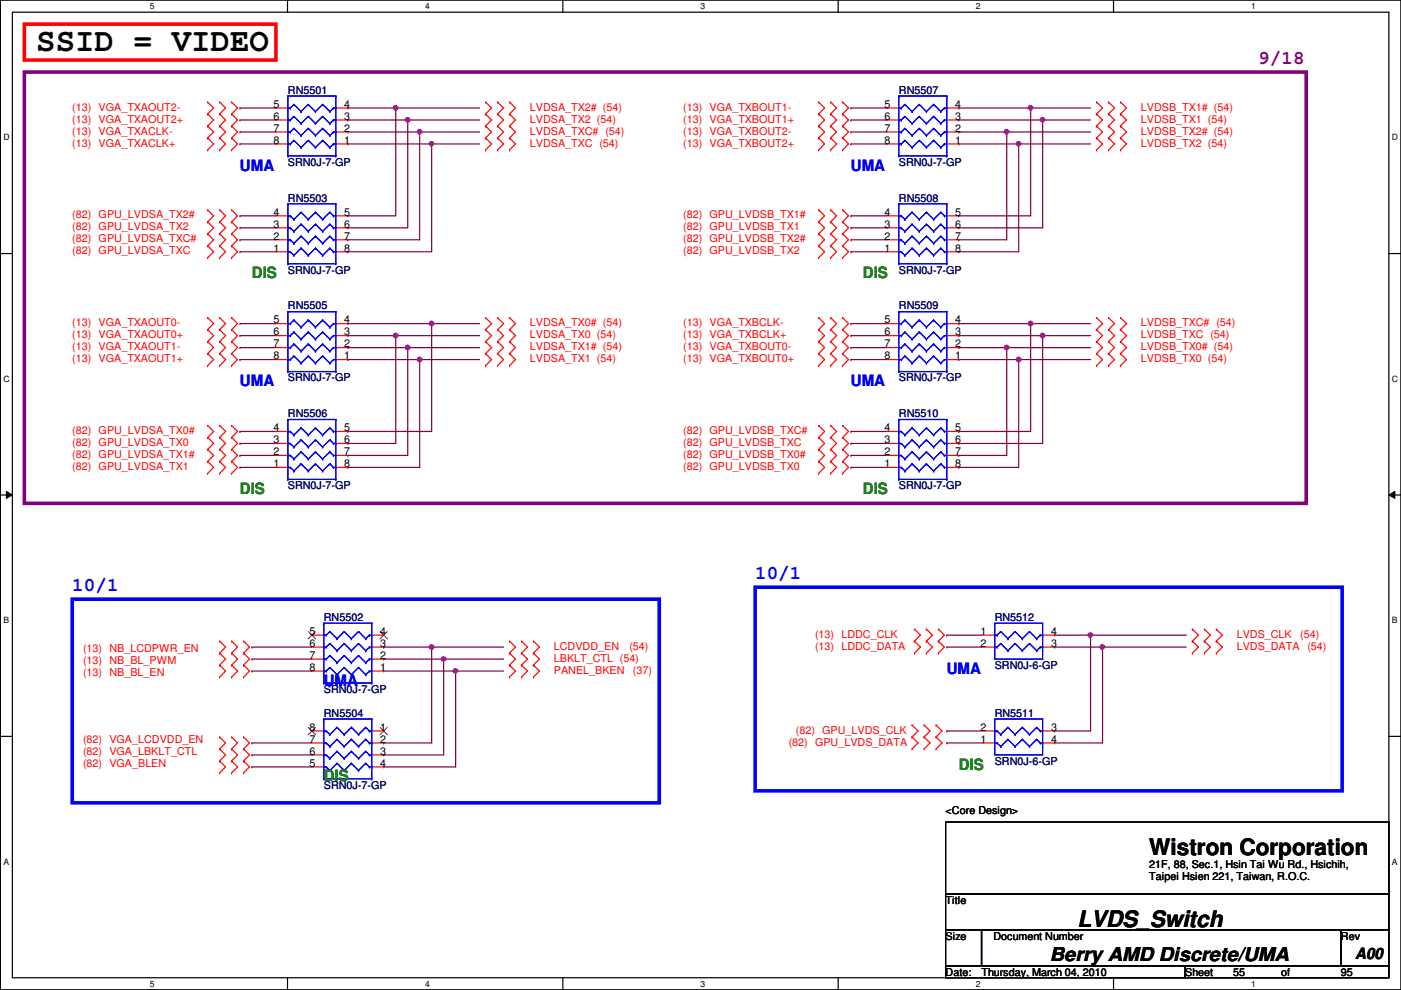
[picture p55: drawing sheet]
<svg xmlns="http://www.w3.org/2000/svg" width="297mm" height="210mm" viewBox="0 0 297 210" stroke-linecap="round" stroke-linejoin="round" font-family="sans-serif">
<defs><g id="words">
<text font-size="6.9" x="7.7" y="10.8">SSID = VIDEO</text>
<g font-size="4.8">
<text x="243.7" y="181.3">Wistron Corporation</text>
<text x="228.4" y="196.5">LVDS_Switch</text>
</g>
<text font-size="4.1" fill="#800080" x="266.8" y="13.6">9/18</text>
<g font-size="4.1" fill="#00f">
<text x="15.3" y="125.4">10/1</text>
<text x="160.1" y="122.9">10/1</text>
</g>
<text font-size="4.1" x="222.6" y="203.7">Berry AMD Discrete/UMA</text>
<g font-size="3.3" fill="#00f">
<text x="50.9" y="36.2">UMA</text>
<text x="180.4" y="36.2">UMA</text>
<text x="50.9" y="81.9">UMA</text>
<text x="180.4" y="81.9">UMA</text>
<text x="200.7" y="142.8">UMA</text>
<text x="68.7" y="145.4">UMA</text>
</g>
<g font-size="3.3" fill="#008000">
<text x="53.4" y="59">DIS</text>
<text x="183" y="59">DIS</text>
<text x="50.9" y="104.7">DIS</text>
<text x="183" y="104.7">DIS</text>
<text x="68.7" y="165.7">DIS</text>
<text x="203.3" y="163.2">DIS</text>
</g>
<text font-size="3.3" x="287.4" y="203.2">A00</text>
<g font-size="2.3" fill="#f00">
<text x="15.3" y="23.5">(13) VGA_TXAOUT2-</text>
<text x="112.3" y="23.5">LVDSA_TX2# (54)</text>
<text x="144.9" y="23.5">(13) VGA_TXBOUT1-</text>
<text x="241.9" y="23.5">LVDSB_TX1# (54)</text>
<text x="15.3" y="28.5">(13) VGA_TXACLK-</text>
<text x="15.3" y="26">(13) VGA_TXAOUT2+</text>
<text x="112.3" y="28.5">LVDSA_TXC# (54)</text>
<text x="112.3" y="26">LVDSA_TX2 (54)</text>
<text x="144.9" y="26">(13) VGA_TXBOUT1+</text>
<text x="144.9" y="28.5">(13) VGA_TXBOUT2-</text>
<text x="241.9" y="26">LVDSB_TX1 (54)</text>
<text x="241.9" y="28.5">LVDSB_TX2# (54)</text>
<text x="15.3" y="31.1">(13) VGA_TXACLK+</text>
<text x="112.3" y="31.1">LVDSA_TXC (54)</text>
<text x="144.9" y="31.1">(13) VGA_TXBOUT2+</text>
<text x="241.9" y="31.1">LVDSB_TX2 (54)</text>
<text x="15.3" y="46.3">(82) GPU_LVDSA_TX2#</text>
<text x="144.9" y="46.3">(82) GPU_LVDSB_TX1#</text>
<text x="15.3" y="51.4">(82) GPU_LVDSA_TXC#</text>
<text x="15.3" y="48.9">(82) GPU_LVDSA_TX2</text>
<text x="15.3" y="53.9">(82) GPU_LVDSA_TXC</text>
<text x="144.9" y="48.9">(82) GPU_LVDSB_TX1</text>
<text x="144.9" y="53.9">(82) GPU_LVDSB_TX2</text>
<text x="144.9" y="51.4">(82) GPU_LVDSB_TX2#</text>
<text x="15.3" y="69.2">(13) VGA_TXAOUT0-</text>
<text x="15.3" y="71.7">(13) VGA_TXAOUT0+</text>
<text x="112.3" y="69.2">LVDSA_TX0# (54)</text>
<text x="112.3" y="71.7">LVDSA_TX0 (54)</text>
<text x="144.9" y="69.2">(13) VGA_TXBCLK-</text>
<text x="144.9" y="71.7">(13) VGA_TXBCLK+</text>
<text x="241.9" y="69.2">LVDSB_TXC# (54)</text>
<text x="241.9" y="71.7">LVDSB_TXC (54)</text>
<text x="15.3" y="74.3">(13) VGA_TXAOUT1-</text>
<text x="15.3" y="76.8">(13) VGA_TXAOUT1+</text>
<text x="112.3" y="74.3">LVDSA_TX1# (54)</text>
<text x="112.3" y="76.8">LVDSA_TX1 (54)</text>
<text x="144.9" y="76.8">(13) VGA_TXBOUT0+</text>
<text x="144.9" y="74.3">(13) VGA_TXBOUT0-</text>
<text x="241.9" y="76.8">LVDSB_TX0 (54)</text>
<text x="241.9" y="74.3">LVDSB_TX0# (54)</text>
<text x="15.3" y="92">(82) GPU_LVDSA_TX0#</text>
<text x="15.3" y="94.6">(82) GPU_LVDSA_TX0</text>
<text x="144.9" y="92">(82) GPU_LVDSB_TXC#</text>
<text x="144.9" y="94.6">(82) GPU_LVDSB_TXC</text>
<text x="15.3" y="97.1">(82) GPU_LVDSA_TX1#</text>
<text x="15.3" y="99.7">(82) GPU_LVDSA_TX1</text>
<text x="144.9" y="99.7">(82) GPU_LVDSB_TX0</text>
<text x="144.9" y="97.1">(82) GPU_LVDSB_TX0#</text>
<text x="117.4" y="137.8">LCDVDD_EN</text>
<text x="133.4" y="137.8">(54)</text>
<text x="172.8" y="135.2">(13) LDDC_CLK</text>
<text x="172.8" y="137.8">(13) LDDC_DATA</text>
<text x="262.2" y="137.8">LVDS_DATA</text>
<text x="262.2" y="135.2">LVDS_CLK</text>
<text x="275.7" y="135.2">(54)</text>
<text x="277.2" y="137.8">(54)</text>
<text x="17.6" y="138.3">(13) NB_LCDPWR_EN</text>
<text x="17.6" y="140.8">(13) NB_BL_PWM</text>
<text x="17.6" y="143.3">(13) NB_BL_EN</text>
<text x="117.4" y="140.3">LBKLT_CTL (54)</text>
<text x="117.4" y="142.8">PANEL_BKEN</text>
<text x="134.2" y="142.8">(37)</text>
<text x="168.7" y="155.5">(82) GPU_LVDS_CLK</text>
<text x="17.6" y="160.1">(82) VGA_LBKLT_CTL</text>
<text x="17.6" y="157.6">(82) VGA_LCDVDD_EN</text>
<text x="167.2" y="158.1">(82) GPU_LVDS_DATA</text>
<text x="17.6" y="162.6">(82) VGA_BLEN</text>
</g>
<g font-size="2.3">
<text x="58" y="22.9">5</text>
<text x="73" y="22.9">4</text>
<text x="187.5" y="22.9">5</text>
<text x="202.5" y="22.9">4</text>
<text x="58" y="25.4">6</text>
<text x="58" y="27.9">7</text>
<text x="73" y="27.9">2</text>
<text x="73" y="25.4">3</text>
<text x="187.5" y="25.4">6</text>
<text x="187.5" y="27.9">7</text>
<text x="202.5" y="27.9">2</text>
<text x="202.5" y="25.4">3</text>
<text x="58" y="30.5">8</text>
<text x="73" y="30.5">1</text>
<text x="187.5" y="30.5">8</text>
<text x="202.5" y="30.5">1</text>
<text x="58" y="45.7">4</text>
<text x="73" y="45.7">5</text>
<text x="187.5" y="45.7">4</text>
<text x="202.5" y="45.7">5</text>
<text x="58" y="53.3">1</text>
<text x="58" y="50.8">2</text>
<text x="58" y="48.3">3</text>
<text x="73" y="48.3">6</text>
<text x="73" y="50.8">7</text>
<text x="73" y="53.3">8</text>
<text x="187.5" y="53.3">1</text>
<text x="187.5" y="50.8">2</text>
<text x="187.5" y="48.3">3</text>
<text x="202.5" y="48.3">6</text>
<text x="202.5" y="50.8">7</text>
<text x="202.5" y="53.3">8</text>
<text x="58" y="68.6">5</text>
<text x="58" y="71.1">6</text>
<text x="73" y="71.1">3</text>
<text x="73" y="68.6">4</text>
<text x="187.5" y="68.6">5</text>
<text x="187.5" y="71.1">6</text>
<text x="202.5" y="71.1">3</text>
<text x="202.5" y="68.6">4</text>
<text x="58" y="73.7">7</text>
<text x="58" y="76.2">8</text>
<text x="73" y="76.2">1</text>
<text x="73" y="73.7">2</text>
<text x="187.5" y="73.7">7</text>
<text x="187.5" y="76.2">8</text>
<text x="202.5" y="76.2">1</text>
<text x="202.5" y="73.7">2</text>
<text x="58" y="94">3</text>
<text x="58" y="91.4">4</text>
<text x="73" y="91.4">5</text>
<text x="73" y="94">6</text>
<text x="187.5" y="94">3</text>
<text x="187.5" y="91.4">4</text>
<text x="202.5" y="91.4">5</text>
<text x="202.5" y="94">6</text>
<text x="58" y="99.1">1</text>
<text x="58" y="96.5">2</text>
<text x="73" y="96.5">7</text>
<text x="73" y="99.1">8</text>
<text x="187.5" y="99.1">1</text>
<text x="187.5" y="96.5">2</text>
<text x="202.5" y="96.5">7</text>
<text x="202.5" y="99.1">8</text>
<text x="65.6" y="134.6">5</text>
<text x="65.6" y="137.2">6</text>
<text x="80.6" y="137.2">3</text>
<text x="80.6" y="134.6">4</text>
<text x="207.9" y="134.6">1</text>
<text x="207.9" y="137.2">2</text>
<text x="222.8" y="137.2">3</text>
<text x="222.8" y="134.6">4</text>
<text x="65.6" y="139.7">7</text>
<text x="65.6" y="142.2">8</text>
<text x="80.6" y="142.2">1</text>
<text x="80.6" y="139.7">2</text>
<text x="65.6" y="154.9">8</text>
<text x="80.6" y="154.9">1</text>
<text x="207.9" y="154.9">2</text>
<text x="222.8" y="154.9">3</text>
<text x="65.6" y="160">6</text>
<text x="65.6" y="157.5">7</text>
<text x="80.6" y="157.5">2</text>
<text x="80.6" y="160">3</text>
<text x="207.9" y="157.5">1</text>
<text x="222.8" y="157.5">4</text>
<text x="65.6" y="162.6">5</text>
<text x="80.6" y="162.6">4</text>
<text x="200.5" y="172.6">&lt;Core Design&gt;</text>
<text x="243.7" y="184">21F, 88, Sec.1, Hsin Tai Wu Rd., Hsichih,</text>
<text x="200.5" y="191.6">Title</text>
<text x="243.7" y="186.6">Taipei Hsien 221, Taiwan, R.O.C.</text>
<text x="200.5" y="199.2">Size</text>
<text x="210.6" y="199.2">Document Number</text>
<text x="284.3" y="199.2">Rev</text>
<text x="200.5" y="206.8">Date:</text>
<text x="208.1" y="206.8">Thursday, March 04, 2010</text>
<text x="251.3" y="206.8">Sheet</text>
<text x="261.4" y="206.8">55</text>
<text x="271.6" y="206.8">of</text>
<text x="284.3" y="206.8">95</text>
</g>
<g font-size="2.3" fill="#000080">
<text x="61" y="19.9">RN5501</text>
<text x="190.6" y="19.9">RN5507</text>
<text x="61" y="35.1">SRN0J-7-GP</text>
<text x="190.6" y="35.1">SRN0J-7-GP</text>
<text x="61" y="42.8">RN5503</text>
<text x="190.6" y="42.8">RN5508</text>
<text x="61" y="58">SRN0J-7-GP</text>
<text x="190.6" y="58">SRN0J-7-GP</text>
<text x="61" y="65.6">RN5505</text>
<text x="190.6" y="65.6">RN5509</text>
<text x="61" y="80.9">SRN0J-7-GP</text>
<text x="190.6" y="80.9">SRN0J-7-GP</text>
<text x="61" y="88.5">RN5506</text>
<text x="190.6" y="88.5">RN5510</text>
<text x="61" y="103.7">SRN0J-7-GP</text>
<text x="190.6" y="103.7">SRN0J-7-GP</text>
<text x="68.7" y="131.7">RN5502</text>
<text x="210.9" y="131.7">RN5512</text>
<text x="210.9" y="141.8">SRN0J-6-GP</text>
<text x="68.7" y="146.9">SRN0J-7-GP</text>
<text x="68.7" y="152">RN5504</text>
<text x="210.9" y="152">RN5511</text>
<text x="68.7" y="167.2">SRN0J-7-GP</text>
<text x="210.9" y="162.1">SRN0J-6-GP</text>
</g>
<g font-size="1.8">
<text x="31.8" y="1.9">5</text>
<text x="90.1" y="1.9">4</text>
<text x="148.5" y="1.9">3</text>
<text x="206.9" y="1.9">2</text>
<text x="265.3" y="1.9">1</text>
<text x=".7" y="29.8">D</text>
<text x="295.1" y="29.8">D</text>
<text x=".7" y="80.9">C</text>
<text x="295.1" y="80.9">C</text>
<text x=".7" y="132.1">B</text>
<text x="295.1" y="132.1">B</text>
<text x=".7" y="183.3">A</text>
<text x="295.1" y="183.3">A</text>
<text x="31.8" y="209.2">5</text>
<text x="90.1" y="209.2">4</text>
<text x="148.5" y="209.2">3</text>
<text x="206.9" y="209.2">2</text>
<text x="265.3" y="209.2">1</text>
</g>
</g></defs>
<path d="M.1 0h296.9v209.8h-296.9zM2.6 2.6h291.9v204.7h-291.9z" fill="none" stroke="#000" stroke-width=".25"/>
<g fill="#fff">
<path d="M31.8 .3h1v2h-1z"/>
<path d="M31.8 207.6h1v1.9h-1z"/>
</g>
<path d="M61 0v2.6M61 207.3v2.5" fill="none" stroke="#000" stroke-width=".25"/>
<g fill="#fff">
<path d="M90.1 .3h1v2h-1z"/>
<path d="M90.1 207.6h1v1.9h-1z"/>
</g>
<path d="M119.3 0v2.6M119.3 207.3v2.5" fill="none" stroke="#000" stroke-width=".25"/>
<g fill="#fff">
<path d="M148.5 .3h1v2h-1z"/>
<path d="M148.5 207.6h1v1.9h-1z"/>
</g>
<path d="M177.7 0v2.6M177.7 207.3v2.5" fill="none" stroke="#000" stroke-width=".25"/>
<g fill="#fff">
<path d="M206.9 .3h1v2h-1z"/>
<path d="M206.9 207.6h1v1.9h-1z"/>
</g>
<path d="M236.1 0v2.6M236.1 207.3v2.5" fill="none" stroke="#000" stroke-width=".25"/>
<g fill="#fff">
<path d="M265.3 .3h.9v2h-.9z"/>
<path d="M265.3 207.6h.9v1.9h-.9z"/>
<path d="M.7 28.2h1.3v1.9h-1.3z"/>
<path d="M295.1 28.2h1.3v1.9h-1.3z"/>
<path d="M.7 79.3h1.3v2h-1.3z"/>
<path d="M295.1 79.3h1.3v2h-1.3z"/>
</g>
<path d="M.1 53.8h2.5M294.5 53.8h2.5" fill="none" stroke="#000" stroke-width=".25"/>
<g fill="#fff">
<path d="M.7 130.5h1.2v2h-1.2z"/>
<path d="M295.1 130.5h1.2v2h-1.2z"/>
</g>
<path d="M.1 104.9h2.5M294.5 104.9h2.5" fill="none" stroke="#000" stroke-width=".25"/>
<path d="M1.4 104.2l1.2 .7-1.2 .8zM294.5 104.9l1.2-.7v1.5z" fill="#000"/>
<path d="M1.4 104.2l1.2 .7-1.2 .8zM294.5 104.9l1.2-.7v1.5z" fill="none" stroke="#000" stroke-width=".21"/>
<g fill="#fff">
<path d="M.7 181.7h1.2v2h-1.2z"/>
<path d="M295.1 181.7h1.2v2h-1.2z"/>
</g>
<path d="M.1 156.1h2.5M294.5 156.1h2.5" fill="none" stroke="#000" stroke-width=".25"/>
<path d="M81.4 139.7h.1M81.4 139.7h12.7M94.1 139.7h.1M94.1 139.7v20.4" fill="none" stroke="#800040" stroke-width=".25"/>
<circle cx="94" cy="139.7" r=".49" fill="#f0f"/>
<circle cx="94" cy="139.7" r=".49" fill="none" stroke="#f0f" stroke-width=".25"/>
<path d="M81.4 137.2h.1M81.4 137.2h25.4M91.5 137.2h.1M91.5 137.2v20.3h-10.1M94.1 139.7h.1M94.1 139.7h12.7M81.4 157.5h.1M81.4 162.6h.1M81.4 162.6h15.2" fill="none" stroke="#800040" stroke-width=".25"/>
<circle cx="91.5" cy="137.2" r=".49" fill="#f0f"/>
<circle cx="91.5" cy="137.2" r=".49" fill="none" stroke="#f0f" stroke-width=".25"/>
<path d="M200.7 134.7h.1M200.7 137.2h.1M200.7 134.7h7.7M200.7 137.2h7.7M231.2 134.7h.1M231.2 134.7h20.3M231.2 134.7v20.3M233.8 137.2h.1M233.8 137.2h17.7" fill="none" stroke="#800040" stroke-width=".25"/>
<circle cx="231.2" cy="134.6" r=".49" fill="#f0f"/>
<circle cx="231.2" cy="134.6" r=".49" fill="none" stroke="#f0f" stroke-width=".25"/>
<path d="M233.8 137.2h.1M233.8 137.2v20.3M223.6 155h.1M223.6 155h7.6" fill="none" stroke="#800040" stroke-width=".25"/>
<circle cx="233.7" cy="137.2" r=".49" fill="#f0f"/>
<circle cx="233.7" cy="137.2" r=".49" fill="none" stroke="#f0f" stroke-width=".25"/>
<g fill="none" stroke="#800040" stroke-width=".25">
<path d="M180.4 68.6h.1M180.4 68.6h7.6M203.3 68.6h.1M203.3 68.6h27.9M218.5 68.6h.1M218.5 68.6v22.9M180.4 91.5h.1M180.4 91.5h7.6M223.6 134.7h.1M223.6 137.2h.1M223.6 134.7h7.6M223.6 137.2h10.2"/>
<path d="M223.6 157.5h.1M223.6 157.5h10.2"/>
</g>
<circle cx="218.5" cy="68.6" r=".49" fill="#f0f"/>
<circle cx="218.5" cy="68.6" r=".49" fill="none" stroke="#f0f" stroke-width=".25"/>
<path d="M180.4 71.2h.1M180.4 71.2h7.6M203.3 71.2h.1M203.3 71.2h27.9M221.1 71.2h.1M180.4 94h.1M180.4 94h7.6M203.3 91.5h.1M203.3 91.5h15.2" fill="none" stroke="#800040" stroke-width=".25"/>
<circle cx="221" cy="71.1" r=".49" fill="#f0f"/>
<circle cx="221" cy="71.1" r=".49" fill="none" stroke="#f0f" stroke-width=".25"/>
<path d="M180.4 25.4h.1M180.4 25.4h7.6M221.1 25.4h.1M221.1 25.4h10.1M221.1 71.2h.1M221.1 71.2v22.8h-17.8M203.3 94h.1" fill="none" stroke="#800040" stroke-width=".25"/>
<circle cx="221" cy="25.4" r=".49" fill="#f0f"/>
<circle cx="221" cy="25.4" r=".49" fill="none" stroke="#f0f" stroke-width=".25"/>
<g fill="none" stroke="#800040" stroke-width=".25">
<path d="M203.3 25.4h.1M203.3 25.4h17.8M221.1 25.4h.1M221.1 25.4v22.9h-17.8M180.4 48.3h.1M180.4 48.3h7.6M203.3 48.3h.1M50.9 68.6h.1M50.9 68.6h7.6M73.7 68.6h.1M73.7 68.6h28M91.5 68.6h.1"/>
<path d="M91.5 68.6v22.9h-17.8M50.9 91.5h.1M50.9 91.5h7.6M73.7 91.5h.1"/>
</g>
<circle cx="91.5" cy="68.6" r=".49" fill="#f0f"/>
<circle cx="91.5" cy="68.6" r=".49" fill="none" stroke="#f0f" stroke-width=".25"/>
<path d="M50.9 28h.1M50.9 28h7.6M73.7 28h.1M73.7 28h28M89 28h.1M89 28v22.8" fill="none" stroke="#800040" stroke-width=".25"/>
<circle cx="89" cy="28" r=".49" fill="#f0f"/>
<circle cx="89" cy="28" r=".49" fill="none" stroke="#f0f" stroke-width=".25"/>
<path d="M50.9 22.9h.1M50.9 22.9h7.6M73.7 22.9h.1M73.7 22.9h28M83.9 22.9h.1M50.9 50.8h.1M50.9 45.8h.1M50.9 50.8h7.6M50.9 45.8h7.6M73.7 50.8h.1M73.7 50.8h15.3" fill="none" stroke="#800040" stroke-width=".25"/>
<circle cx="83.9" cy="22.9" r=".49" fill="#f0f"/>
<circle cx="83.9" cy="22.9" r=".49" fill="none" stroke="#f0f" stroke-width=".25"/>
<path d="M83.9 22.9h.1M83.9 22.9v22.9h-10.2M180.4 30.5h.1M180.4 30.5h7.6M216 30.5h.1M216 30.5h15.2M73.7 45.8h.1" fill="none" stroke="#800040" stroke-width=".25"/>
<circle cx="216" cy="30.5" r=".49" fill="#f0f"/>
<circle cx="216" cy="30.5" r=".49" fill="none" stroke="#f0f" stroke-width=".25"/>
<path d="M203.3 30.5h.1M203.3 30.5h12.7M216 30.5h.1M216 30.5v22.9h-12.7M180.4 53.4h.1M180.4 53.4h7.6M203.3 53.4h.1M180.4 76.2h.1M180.4 76.2h7.6M216 76.2h.1M216 76.2v22.9M216 76.2h15.2" fill="none" stroke="#800040" stroke-width=".25"/>
<circle cx="216" cy="76.2" r=".49" fill="#f0f"/>
<circle cx="216" cy="76.2" r=".49" fill="none" stroke="#f0f" stroke-width=".25"/>
<g fill="none" stroke="#800040" stroke-width=".25">
<path d="M50.9 73.7h.1M50.9 73.7h7.6M73.7 73.7h.1M73.7 73.7h28M86.4 73.7h.1M86.4 73.7v22.9M203.3 76.2h.1M203.3 76.2h12.7M50.9 96.6h.1M50.9 96.6h7.6M180.4 99.1h.1M180.4 99.1h7.6"/>
<path d="M203.3 99.1h.1M203.3 99.1h12.7"/>
</g>
<circle cx="86.4" cy="73.7" r=".49" fill="#f0f"/>
<circle cx="86.4" cy="73.7" r=".49" fill="none" stroke="#f0f" stroke-width=".25"/>
<path d="M83.9 71.2h.1M83.9 71.2h17.8M50.9 94h.1M50.9 94h7.6M73.7 96.6h.1M73.7 94h.1M73.7 96.6h12.7M73.7 94h10.2" fill="none" stroke="#800040" stroke-width=".25"/>
<circle cx="83.9" cy="71.1" r=".49" fill="#f0f"/>
<circle cx="83.9" cy="71.1" r=".49" fill="none" stroke="#f0f" stroke-width=".25"/>
<g fill="none" stroke="#800040" stroke-width=".25">
<path d="M50.9 25.4h.1M50.9 25.4h7.6M86.4 25.4h.1M86.4 25.4h15.3M50.9 48.3h.1M50.9 48.3h7.6M73.7 48.3h.1M73.7 48.3h12.7M50.9 71.2h.1M50.9 71.2h7.6M73.7 71.2h.1M73.7 71.2h10.2"/>
<path d="M83.9 71.2h.1M83.9 71.2v22.8"/>
</g>
<circle cx="86.4" cy="25.4" r=".49" fill="#f0f"/>
<circle cx="86.4" cy="25.4" r=".49" fill="none" stroke="#f0f" stroke-width=".25"/>
<path d="M73.7 25.4h.1M73.7 25.4h12.7M86.4 25.4h.1M86.4 25.4v22.9M180.4 28h.1M180.4 28h7.6M213.4 28h.1M213.4 28h17.8M180.4 50.8h.1M180.4 50.8h7.6" fill="none" stroke="#800040" stroke-width=".25"/>
<circle cx="213.4" cy="28" r=".49" fill="#f0f"/>
<circle cx="213.4" cy="28" r=".49" fill="none" stroke="#f0f" stroke-width=".25"/>
<path d="M203.3 28h.1M203.3 28h10.1M213.4 28h.1M213.4 28v22.8h-10.1M203.3 50.8h.1M50.9 76.2h.1M50.9 76.2h7.6M89 76.2h.1M89 76.2v22.9" fill="none" stroke="#800040" stroke-width=".25"/>
<circle cx="89" cy="76.2" r=".49" fill="#f0f"/>
<circle cx="89" cy="76.2" r=".49" fill="none" stroke="#f0f" stroke-width=".25"/>
<g fill="none" stroke="#800040" stroke-width=".25">
<path d="M73.7 76.2h.1M73.7 76.2h28M89 76.2h.1M180.4 73.7h.1M180.4 73.7h7.6M213.4 73.7h.1M213.4 73.7h17.8M213.4 73.7v22.9M50.9 99.1h.1M50.9 99.1h7.6M73.7 99.1h.1M73.7 99.1h15.3"/>
<path d="M180.4 96.6h.1M180.4 96.6h7.6"/>
</g>
<circle cx="213.4" cy="73.7" r=".49" fill="#f0f"/>
<circle cx="213.4" cy="73.7" r=".49" fill="none" stroke="#f0f" stroke-width=".25"/>
<path d="M180.4 22.9h.1M180.4 22.9h7.6M203.3 22.9h.1M203.3 22.9h27.9M218.5 22.9h.1M180.4 45.8h.1M180.4 45.8h7.6M203.3 73.7h.1M203.3 73.7h10.1M203.3 96.6h.1M203.3 96.6h10.1" fill="none" stroke="#800040" stroke-width=".25"/>
<circle cx="218.5" cy="22.9" r=".49" fill="#f0f"/>
<circle cx="218.5" cy="22.9" r=".49" fill="none" stroke="#f0f" stroke-width=".25"/>
<path d="M50.9 30.5h.1M50.9 30.5h7.6M91.5 30.5h.1M91.5 30.5h10.2M91.5 30.5v22.9M218.5 22.9h.1M218.5 22.9v22.9h-15.2M50.9 53.4h.1M50.9 53.4h7.6M203.3 45.8h.1" fill="none" stroke="#800040" stroke-width=".25"/>
<circle cx="91.5" cy="30.5" r=".49" fill="#f0f"/>
<circle cx="91.5" cy="30.5" r=".49" fill="none" stroke="#f0f" stroke-width=".25"/>
<path d="M73.7 30.5h.1M73.7 30.5h17.8M73.7 53.4h.1M73.7 53.4h17.8M53.4 139.7h.1M53.4 137.2h.1M53.4 139.7h12.7M53.4 137.2h12.7M96.6 142.3h.1M96.6 142.3h10.2M81.4 160.1h.1M81.4 160.1h12.7" fill="none" stroke="#800040" stroke-width=".25"/>
<circle cx="96.6" cy="142.3" r=".49" fill="#f0f"/>
<circle cx="96.6" cy="142.3" r=".49" fill="none" stroke="#f0f" stroke-width=".25"/>
<g fill="none" stroke="#800040" stroke-width=".25">
<path d="M53.4 142.3h.1M53.4 157.5h.1M53.4 142.3h12.7M53.4 157.5h12.7M81.4 142.3h.1M81.4 142.3h15.2M96.6 142.3h.1M96.6 142.3v20.3M200.7 155h.1M200.7 157.5h.1M200.7 157.5h7.7M200.7 155h7.7"/>
<path d="M53.4 160.1h.1M53.4 162.6h.1M53.4 160.1h12.7M53.4 162.6h12.7"/>
</g>
<g fill="none" stroke="#f00" stroke-width=".25">
<path d="M44 29.3h.1M44 26.7h.1M44 24.2h.1M44 21.6h.1M44 31.8h.1M44 29.3l1.3 1.2-1.3 1.3M44 26.7l1.3 1.3-1.3 1.3M44 21.6l1.3 1.3-1.3 1.3M44 24.2l1.3 1.2-1.3 1.3M46.6 26.7h.1M46.6 29.3h.1M46.6 21.6h.1"/>
<path d="M46.6 24.2h.1M46.6 31.8h.1M46.6 26.7l1.2 1.3-1.2 1.3M46.6 24.2l1.2 1.2-1.2 1.3M46.6 29.3l1.2 1.2-1.2 1.3M46.6 21.6l1.2 1.3-1.2 1.3M49.1 29.3h.1M49.1 26.7h.1M49.1 24.2h.1M49.1 21.6h.1M49.1 31.8h.1M49.1 29.3l1.3 1.2-1.3 1.3"/>
<path d="M49.1 24.2l1.3 1.2-1.3 1.3M49.1 21.6l1.3 1.3-1.3 1.3M49.1 26.7l1.3 1.3-1.3 1.3M58.5 30.5h2.5M58.5 28h2.5M58.5 25.4h2.5M58.5 22.9h2.5M71.2 30.5h2.5M71.2 28h2.5M71.2 25.4h2.5M71.2 22.9h2.5M103 29.3h.1"/>
<path d="M103 26.7h.1M103 24.2h.1M103 21.6h.1M103 31.8h.1M103 29.3l1.2 1.2-1.2 1.3M103 26.7l1.2 1.3-1.2 1.3M103 21.6l1.2 1.3-1.2 1.3M103 24.2l1.2 1.2-1.2 1.3M105.5 26.7h.1M105.5 29.3h.1M105.5 21.6h.1M105.5 24.2h.1"/>
<path d="M105.5 31.8h.1M105.5 26.7l1.3 1.3-1.3 1.3M105.5 24.2l1.3 1.2-1.3 1.3M105.5 29.3l1.3 1.2-1.3 1.3M105.5 21.6l1.3 1.3-1.3 1.3M108 29.3h.1M108 26.7h.1M108 24.2h.1M108 21.6h.1M108 31.8h.1M108 29.3l1.3 1.2-1.3 1.3M108 24.2l1.3 1.2-1.3 1.3"/>
<path d="M108 21.6l1.3 1.3-1.3 1.3M108 26.7l1.3 1.3-1.3 1.3M173.6 26.7h.1M173.6 24.2h.1M173.6 31.8h.1M173.6 29.3h.1M173.6 21.6h.1M173.6 21.6l1.2 1.3-1.2 1.3M173.6 26.7l1.2 1.3-1.2 1.3M173.6 24.2l1.2 1.2-1.2 1.3M173.6 29.3l1.2 1.2-1.2 1.3M176.1 24.2h.1"/>
<path d="M176.1 26.7h.1M176.1 29.3h.1M176.1 31.8h.1M176.1 21.6h.1M176.1 24.2l1.3 1.2-1.3 1.3M176.1 21.6l1.3 1.3-1.3 1.3M176.1 26.7l1.3 1.3-1.3 1.3M176.1 29.3l1.3 1.2-1.3 1.3M178.6 26.7h.1M178.6 24.2h.1M178.6 31.8h.1M178.6 29.3h.1"/>
<path d="M178.6 21.6h.1M178.6 26.7l1.3 1.3-1.3 1.3M178.6 21.6l1.3 1.3-1.3 1.3M178.6 29.3l1.3 1.2-1.3 1.3M178.6 24.2l1.3 1.2-1.3 1.3M188 30.5h2.6M188 28h2.6M188 25.4h2.6M188 22.9h2.6M200.7 30.5h2.6M200.7 28h2.6M200.7 25.4h2.6"/>
<path d="M200.7 22.9h2.6M232.5 26.7h.1M232.5 24.2h.1M232.5 31.8h.1M232.5 29.3h.1M232.5 21.6h.1M232.5 21.6l1.3 1.3-1.3 1.3M232.5 26.7l1.3 1.3-1.3 1.3M232.5 24.2l1.3 1.2-1.3 1.3M232.5 29.3l1.3 1.2-1.3 1.3M235 24.2h.1M235 26.7h.1"/>
<path d="M235 29.3h.1M235 31.8h.1M235 21.6h.1M235 24.2l1.3 1.2-1.3 1.3M235 21.6l1.3 1.3-1.3 1.3M235 26.7l1.3 1.3-1.3 1.3M235 29.3l1.3 1.2-1.3 1.3M237.6 26.7h.1M237.6 24.2h.1M237.6 31.8h.1M237.6 29.3h.1M237.6 21.6h.1"/>
<path d="M237.6 26.7l1.2 1.3-1.2 1.3M237.6 21.6l1.2 1.3-1.2 1.3M237.6 29.3l1.2 1.2-1.2 1.3M237.6 24.2l1.2 1.2-1.2 1.3M44 52.1h.1M44 49.6h.1M44 47h.1M44 44.5h.1M44 54.7h.1M44 47l1.3 1.3-1.3 1.3M44 52.1l1.3 1.3-1.3 1.3M44 49.6l1.3 1.2-1.3 1.3"/>
<path d="M44 44.5l1.3 1.3-1.3 1.2M46.6 49.6h.1M46.6 52.1h.1M46.6 44.5h.1M46.6 47h.1M46.6 54.7h.1M46.6 49.6l1.2 1.2-1.2 1.3M46.6 47l1.2 1.3-1.2 1.3M46.6 52.1l1.2 1.3-1.2 1.3M46.6 44.5l1.2 1.3-1.2 1.2M49.1 52.1h.1M49.1 49.6h.1"/>
<path d="M49.1 47h.1M49.1 44.5h.1M49.1 54.7h.1M49.1 52.1l1.3 1.3-1.3 1.3M49.1 47l1.3 1.3-1.3 1.3M49.1 44.5l1.3 1.3-1.3 1.2M49.1 49.6l1.3 1.2-1.3 1.3M58.5 53.4h2.5M58.5 50.8h2.5M58.5 48.3h2.5M58.5 45.8h2.5M71.2 53.4h2.5"/>
<path d="M71.2 50.8h2.5M71.2 48.3h2.5M71.2 45.8h2.5M173.6 49.6h.1M173.6 47h.1M173.6 54.7h.1M173.6 52.1h.1M173.6 44.5h.1M173.6 44.5l1.2 1.3-1.2 1.2M173.6 49.6l1.2 1.2-1.2 1.3M173.6 47l1.2 1.3-1.2 1.3M173.6 52.1l1.2 1.3-1.2 1.3"/>
<path d="M176.1 47h.1M176.1 49.6h.1M176.1 52.1h.1M176.1 54.7h.1M176.1 44.5h.1M176.1 47l1.3 1.3-1.3 1.3M176.1 44.5l1.3 1.3-1.3 1.2M176.1 49.6l1.3 1.2-1.3 1.3M176.1 52.1l1.3 1.3-1.3 1.3M178.6 49.6h.1M178.6 47h.1M178.6 54.7h.1"/>
<path d="M178.6 52.1h.1M178.6 44.5h.1M178.6 49.6l1.3 1.2-1.3 1.3M178.6 44.5l1.3 1.3-1.3 1.2M178.6 52.1l1.3 1.3-1.3 1.3M178.6 47l1.3 1.3-1.3 1.3M188 53.4h2.6M188 50.8h2.6M188 48.3h2.6M188 45.8h2.6M200.7 53.4h2.6M200.7 50.8h2.6"/>
<path d="M200.7 48.3h2.6M200.7 45.8h2.6M44 69.9h.1M44 67.4h.1M44 75h.1M44 72.4h.1M44 77.5h.1M44 67.4l1.3 1.2-1.3 1.3M44 72.4l1.3 1.3-1.3 1.3M44 69.9l1.3 1.3-1.3 1.2M44 75l1.3 1.2-1.3 1.3M46.6 67.4h.1"/>
<path d="M46.6 69.9h.1M46.6 72.4h.1M46.6 75h.1M46.6 77.5h.1M46.6 67.4l1.2 1.2-1.2 1.3M46.6 69.9l1.2 1.3-1.2 1.2M46.6 72.4l1.2 1.3-1.2 1.3M46.6 75l1.2 1.2-1.2 1.3M49.1 69.9h.1M49.1 67.4h.1M49.1 75h.1M49.1 72.4h.1"/>
<path d="M49.1 77.5h.1M49.1 67.4l1.3 1.2-1.3 1.3M49.1 75l1.3 1.2-1.3 1.3M49.1 69.9l1.3 1.3-1.3 1.2M49.1 72.4l1.3 1.3-1.3 1.3M58.5 76.2h2.5M58.5 73.7h2.5M58.5 71.2h2.5M58.5 68.6h2.5M71.2 76.2h2.5M71.2 73.7h2.5M71.2 71.2h2.5"/>
<path d="M71.2 68.6h2.5M103 69.9h.1M103 67.4h.1M103 75h.1M103 72.4h.1M103 77.5h.1M103 69.9l1.2 1.3-1.2 1.2M103 67.4l1.2 1.2-1.2 1.3M103 72.4l1.2 1.3-1.2 1.3M103 75l1.2 1.2-1.2 1.3M105.5 67.4h.1M105.5 69.9h.1"/>
<path d="M105.5 72.4h.1M105.5 75h.1M105.5 77.5h.1M105.5 67.4l1.3 1.2-1.3 1.3M105.5 69.9l1.3 1.3-1.3 1.2M105.5 72.4l1.3 1.3-1.3 1.3M105.5 75l1.3 1.2-1.3 1.3M108 69.9h.1M108 67.4h.1M108 75h.1M108 72.4h.1M108 77.5h.1"/>
<path d="M108 72.4l1.3 1.3-1.3 1.3M108 67.4l1.3 1.2-1.3 1.3M108 75l1.3 1.2-1.3 1.3M108 69.9l1.3 1.3-1.3 1.2M173.6 69.9h.1M173.6 67.4h.1M173.6 72.4h.1M173.6 77.5h.1M173.6 75h.1M173.6 69.9l1.2 1.3-1.2 1.2M173.6 67.4l1.2 1.2-1.2 1.3M173.6 72.4l1.2 1.3-1.2 1.3"/>
<path d="M173.6 75l1.2 1.2-1.2 1.3M176.1 67.4h.1M176.1 69.9h.1M176.1 72.4h.1M176.1 75h.1M176.1 77.5h.1M176.1 67.4l1.3 1.2-1.3 1.3M176.1 69.9l1.3 1.3-1.3 1.2M176.1 72.4l1.3 1.3-1.3 1.3M176.1 75l1.3 1.2-1.3 1.3M178.6 69.9h.1M178.6 67.4h.1"/>
<path d="M178.6 72.4h.1M178.6 77.5h.1M178.6 75h.1M178.6 69.9l1.3 1.3-1.3 1.2M178.6 72.4l1.3 1.3-1.3 1.3M178.6 67.4l1.3 1.2-1.3 1.3M178.6 75l1.3 1.2-1.3 1.3M188 76.2h2.6M188 73.7h2.6M188 71.2h2.6M188 68.6h2.6M200.7 76.2h2.6"/>
<path d="M200.7 73.7h2.6M200.7 71.2h2.6M200.7 68.6h2.6M232.5 69.9h.1M232.5 67.4h.1M232.5 72.4h.1M232.5 77.5h.1M232.5 75h.1M232.5 69.9l1.3 1.3-1.3 1.2M232.5 67.4l1.3 1.2-1.3 1.3M232.5 72.4l1.3 1.3-1.3 1.3M232.5 75l1.3 1.2-1.3 1.3"/>
<path d="M235 67.4h.1M235 69.9h.1M235 72.4h.1M235 75h.1M235 77.5h.1M235 67.4l1.3 1.2-1.3 1.3M235 69.9l1.3 1.3-1.3 1.2M235 72.4l1.3 1.3-1.3 1.3M235 75l1.3 1.2-1.3 1.3M237.6 69.9h.1M237.6 67.4h.1M237.6 72.4h.1"/>
<path d="M237.6 77.5h.1M237.6 75h.1M237.6 69.9l1.2 1.3-1.2 1.2M237.6 72.4l1.2 1.3-1.2 1.3M237.6 67.4l1.2 1.2-1.2 1.3M237.6 75l1.2 1.2-1.2 1.3M44 92.8h.1M44 90.2h.1M44 97.8h.1M44 95.3h.1M44 92.8l1.3 1.2-1.3 1.3M44 90.2l1.3 1.3-1.3 1.3"/>
<path d="M44 95.3l1.3 1.3-1.3 1.2M44 97.8l1.3 1.3-1.3 1.3M46.6 90.2h.1M46.6 92.8h.1M46.6 95.3h.1M46.6 97.8h.1M46.6 90.2l1.2 1.3-1.2 1.3M46.6 92.8l1.2 1.2-1.2 1.3M46.6 95.3l1.2 1.3-1.2 1.2M46.6 97.8l1.2 1.3-1.2 1.3M49.1 92.8h.1M49.1 90.2h.1"/>
<path d="M49.1 97.8h.1M49.1 95.3h.1M49.1 92.8l1.3 1.2-1.3 1.3M49.1 95.3l1.3 1.3-1.3 1.2M49.1 90.2l1.3 1.3-1.3 1.3M49.1 97.8l1.3 1.3-1.3 1.3M58.5 99.1h2.5M58.5 96.6h2.5M58.5 94h2.5M58.5 91.5h2.5M71.2 99.1h2.5M71.2 96.6h2.5"/>
<path d="M71.2 94h2.5M71.2 91.5h2.5M173.6 92.8h.1M173.6 90.2h.1M173.6 95.3h.1M173.6 97.8h.1M173.6 92.8l1.2 1.2-1.2 1.3M173.6 90.2l1.2 1.3-1.2 1.3M173.6 95.3l1.2 1.3-1.2 1.2M173.6 97.8l1.2 1.3-1.2 1.3M176.1 90.2h.1M176.1 92.8h.1"/>
<path d="M176.1 95.3h.1M176.1 97.8h.1M176.1 90.2l1.3 1.3-1.3 1.3M176.1 92.8l1.3 1.2-1.3 1.3M176.1 95.3l1.3 1.3-1.3 1.2M176.1 97.8l1.3 1.3-1.3 1.3M178.6 92.8h.1M178.6 90.2h.1M178.6 95.3h.1M178.6 97.8h.1M178.6 92.8l1.3 1.2-1.3 1.3M178.6 95.3l1.3 1.3-1.3 1.2"/>
<path d="M178.6 90.2l1.3 1.3-1.3 1.3M178.6 97.8l1.3 1.3-1.3 1.3M188 99.1h2.6M188 96.6h2.6M188 94h2.6M188 91.5h2.6M200.7 99.1h2.6M200.7 96.6h2.6M200.7 94h2.6M200.7 91.5h2.6M44 100.4h.1M46.6 100.4h.1"/>
<path d="M49.1 100.4h.1M173.6 100.4h.1M176.1 100.4h.1M178.6 100.4h.1M46.6 138.5h.1M46.6 135.9h.1M46.6 138.5l1.2 1.2-1.2 1.3M46.6 135.9l1.2 1.3-1.2 1.3M49.1 135.9h.1M49.1 138.5h.1M49.1 135.9l1.3 1.3-1.3 1.3M49.1 138.5l1.3 1.2-1.3 1.3"/>
<path d="M51.6 138.5h.1M51.6 135.9h.1M51.6 138.5l1.3 1.2-1.3 1.3M51.6 135.9l1.3 1.3-1.3 1.3M66.1 139.7h2.6M66.1 137.2h2.6M66.1 134.7h2.6M78.8 139.7h2.6M78.8 137.2h2.6M78.8 134.7h2.6M108 138.5h.1M108 135.9h.1"/>
<path d="M108 138.5l1.3 1.2-1.3 1.3M108 135.9l1.3 1.3-1.3 1.3M110.6 135.9h.1M110.6 138.5h.1M110.6 135.9l1.2 1.3-1.2 1.3M110.6 138.5l1.2 1.2-1.2 1.3M113.1 138.5h.1M113.1 135.9h.1M113.1 138.5l1.3 1.2-1.3 1.3M113.1 135.9l1.3 1.3-1.3 1.3M193.9 135.9h.1M193.9 133.4h.1"/>
<path d="M193.9 138.5h.1M193.9 135.9l1.3 1.3-1.3 1.3M193.9 133.4l1.3 1.3-1.3 1.2M196.4 133.4h.1M196.4 135.9h.1M196.4 138.5h.1M196.4 133.4l1.3 1.3-1.3 1.2M196.4 135.9l1.3 1.3-1.3 1.3M199 135.9h.1M199 133.4h.1M199 138.5h.1M199 135.9l1.2 1.3-1.2 1.3"/>
<path d="M199 133.4l1.2 1.3-1.2 1.2M208.4 137.2h2.5M208.4 134.7h2.5M221.1 137.2h2.5M221.1 134.7h2.5M252.8 138.5h.1M252.8 135.9h.1M252.8 133.4h.1M252.8 133.4l1.3 1.3-1.3 1.2M252.8 135.9l1.3 1.3-1.3 1.3M255.4 135.9h.1M255.4 138.5h.1"/>
<path d="M255.4 133.4h.1M255.4 135.9l1.2 1.3-1.2 1.3M255.4 133.4l1.2 1.3-1.2 1.2M257.9 138.5h.1M257.9 135.9h.1M257.9 133.4h.1M257.9 133.4l1.3 1.3-1.3 1.2M257.9 135.9l1.3 1.3-1.3 1.3M46.6 141h.1M46.6 143.6h.1M46.6 158.8h.1M46.6 156.3h.1"/>
<path d="M46.6 141l1.2 1.3-1.2 1.3M46.6 156.3l1.2 1.2-1.2 1.3M46.6 158.8l1.2 1.3-1.2 1.2M49.1 141h.1M49.1 143.6h.1M49.1 158.8h.1M49.1 156.3h.1M49.1 141l1.3 1.3-1.3 1.3M49.1 158.8l1.3 1.3-1.3 1.2M49.1 156.3l1.3 1.2-1.3 1.3M51.6 141h.1M51.6 143.6h.1"/>
<path d="M51.6 158.8h.1M51.6 156.3h.1M51.6 141l1.3 1.3-1.3 1.3M51.6 156.3l1.3 1.2-1.3 1.3M51.6 158.8l1.3 1.3-1.3 1.2M66.1 155h2.6M66.1 157.5h2.6M66.1 142.3h2.6M78.8 155h2.6M78.8 157.5h2.6M78.8 142.3h2.6M108 141h.1"/>
<path d="M108 143.6h.1M108 141l1.3 1.3-1.3 1.3M110.6 141h.1M110.6 143.6h.1M110.6 141l1.2 1.3-1.2 1.3M113.1 141h.1M113.1 143.6h.1M113.1 141l1.3 1.3-1.3 1.3M193.4 153.7h.1M193.4 156.3h.1M193.4 158.8h.1M193.4 156.3l1.2 1.2-1.2 1.3"/>
<path d="M193.4 153.7l1.2 1.3-1.2 1.3M195.9 156.3h.1M195.9 153.7h.1M195.9 158.8h.1M195.9 153.7l1.3 1.3-1.3 1.3M195.9 156.3l1.3 1.2-1.3 1.3M198.5 153.7h.1M198.5 156.3h.1M198.5 158.8h.1M198.5 156.3l1.2 1.2-1.2 1.3M198.5 153.7l1.2 1.3-1.2 1.3M208.4 155h2.5"/>
<path d="M208.4 157.5h2.5M221.1 155h2.5M221.1 157.5h2.5M46.6 161.3h.1M46.6 163.9h.1M46.6 161.3l1.2 1.3-1.2 1.3M49.1 161.3h.1M49.1 163.9h.1M49.1 161.3l1.3 1.3-1.3 1.3M51.6 161.3h.1M51.6 163.9h.1M51.6 161.3l1.3 1.3-1.3 1.3"/>
<path d="M66.1 160.1h2.6M66.1 162.6h2.6M78.8 160.1h2.6M78.8 162.6h2.6"/>
</g>
<path d="M200.5 174.3h94v15.2h-94zM200.5 189.5h94v7.6h-94zM200.5 197.1h7.6v7.7h-7.6zM208.1 197.1h76.2v7.7h-76.2zM284.3 197.1h10.2v7.7h-10.2zM200.5 204.8h50.8v2.5h-50.8zM251.3 204.8h43.2v2.5h-43.2z" fill="none" stroke="#000" stroke-width=".25"/>
<path d="M5.2 5.1h53.3v7.6h-53.3z" fill="none" stroke="#f00" stroke-width=".76"/>
<path d="M5.2 15.3h271.7v91.4h-271.7z" fill="none" stroke="#800080" stroke-width=".76"/>
<path d="M15.3 127h124.5v43.2h-124.5zM160.1 124.5h124.5v43.2h-124.5z" fill="none" stroke="#00f" stroke-width=".76"/>
<g fill="none" stroke="#00f" stroke-width=".25">
<path d="M61 30.5h.1M61 25.4h.1M61 20.4h.1M61 33.1h.1M61 20.4v12.7M61 30.5h.5M61 28h.5M61 25.4h.5M61 22.9h.5M61 20.4h10.2M61 33.1h10.2M61.5 30.5h.1"/>
<path d="M61.5 28h.1M61.5 25.4h.1M61.5 22.9h.1M62.3 29.8h.1M62.3 27.2h.1M62.3 24.7h.1M62.3 22.1h.1M62.3 29.8l1.5 1.5M62.3 29.8l-.8 .7M62.3 27.2l-.8 .8M62.3 27.2l1.5 1.5M62.3 24.7l1.5 1.5"/>
<path d="M62.3 24.7l-.8 .7M62.3 22.1l-.8 .8M62.3 22.1l1.5 1.6M63.8 31.3h.1M63.8 28.7h.1M63.8 26.2h.1M63.8 23.7h.1M65.4 29.8h.1M65.4 27.2h.1M65.4 24.7h.1M65.4 22.1h.1M65.4 29.8l1.5 1.5"/>
<path d="M65.4 29.8l-1.6 1.5M65.4 27.2l-1.6 1.5M65.4 27.2l1.5 1.5M65.4 24.7l1.5 1.5M65.4 24.7l-1.6 1.5M65.4 22.1l-1.6 1.6M65.4 22.1l1.5 1.6M66.9 31.3h.1M66.9 28.7h.1M66.9 26.2h.1M66.9 23.7h.1M68.4 29.8h.1"/>
<path d="M68.4 27.2h.1M68.4 24.7h.1M68.4 22.1h.1M68.4 29.8l1.5 1.5M68.4 29.8l-1.5 1.5M68.4 27.2l-1.5 1.5M68.4 27.2l1.5 1.5M68.4 24.7l1.5 1.5M68.4 24.7l-1.5 1.5M68.4 22.1l-1.5 1.6M68.4 22.1l1.5 1.6M69.9 31.3h.1"/>
<path d="M69.9 28.7h.1M69.9 26.2h.1M69.9 23.7h.1M70.7 30.5h.1M70.7 28h.1M70.7 25.4h.1M70.7 22.9h.1M70.7 30.5h.5M70.7 30.5l-.8 .8M70.7 28h.5M70.7 28l-.8 .7M70.7 25.4h.5"/>
<path d="M70.7 25.4l-.8 .8M70.7 22.9h.5M70.7 22.9l-.8 .8M71.2 28h.1M71.2 22.9h.1M71.2 33.1h.1M71.2 20.4h.1M71.2 20.4v12.7M190.6 30.5h.1M190.6 25.4h.1M190.6 20.4h.1M190.6 33.1h.1"/>
<path d="M190.6 20.4v12.7M190.6 30.5h.5M190.6 28h.5M190.6 25.4h.5M190.6 22.9h.5M190.6 20.4h10.1M190.6 33.1h10.1M191.1 30.5h.1M191.1 28h.1M191.1 25.4h.1M191.1 22.9h.1M191.9 29.8h.1"/>
<path d="M191.9 27.2h.1M191.9 24.7h.1M191.9 22.1h.1M191.9 29.8l1.5 1.5M191.9 29.8l-.8 .7M191.9 27.2l-.8 .8M191.9 27.2l1.5 1.5M191.9 24.7l1.5 1.5M191.9 24.7l-.8 .7M191.9 22.1l-.8 .8M191.9 22.1l1.5 1.6M193.4 31.3h.1"/>
<path d="M193.4 28.7h.1M193.4 26.2h.1M193.4 23.7h.1M194.9 29.8h.1M194.9 27.2h.1M194.9 24.7h.1M194.9 22.1h.1M194.9 29.8l1.5 1.5M194.9 29.8l-1.5 1.5M194.9 27.2l-1.5 1.5M194.9 27.2l1.5 1.5M194.9 24.7l1.5 1.5"/>
<path d="M194.9 24.7l-1.5 1.5M194.9 22.1l-1.5 1.6M194.9 22.1l1.5 1.6M196.4 31.3h.1M196.4 28.7h.1M196.4 26.2h.1M196.4 23.7h.1M197.9 29.8h.1M197.9 27.2h.1M197.9 24.7h.1M197.9 22.1h.1M197.9 29.8l1.6 1.5"/>
<path d="M197.9 29.8l-1.5 1.5M197.9 27.2l-1.5 1.5M197.9 27.2l1.6 1.5M197.9 24.7l1.6 1.5M197.9 24.7l-1.5 1.5M197.9 22.1l-1.5 1.6M197.9 22.1l1.6 1.6M199.5 31.3h.1M199.5 28.7h.1M199.5 26.2h.1M199.5 23.7h.1M200.2 30.5h.1"/>
<path d="M200.2 28h.1M200.2 25.4h.1M200.2 22.9h.1M200.2 30.5h.5M200.2 28h.5M200.2 25.4h.5M200.2 22.9h.5M200.2 30.5l-.7 .8M200.2 28l-.7 .7M200.2 25.4l-.7 .8M200.2 22.9l-.7 .8M200.7 28h.1"/>
<path d="M200.7 22.9h.1M200.7 33.1h.1M200.7 20.4h.1M200.7 20.4v12.7M61 50.8h.1M61 45.8h.1M61 55.9h.1M61 43.2h.1M61 43.2v12.7M61 53.4h.5M61 50.8h.5M61 48.3h.5"/>
<path d="M61 45.8h.5M61 43.2h10.2M61 55.9h10.2M61.5 53.4h.1M61.5 50.8h.1M61.5 48.3h.1M61.5 45.8h.1M61.5 53.4l.8 .7M61.5 50.8l.8 .8M61.5 48.3l.8 .8M61.5 45.8l.8 .7M62.3 54.1h.1"/>
<path d="M62.3 51.6h.1M62.3 49.1h.1M62.3 46.5h.1M63.8 52.6h.1M63.8 50.1h.1M63.8 47.5h.1M63.8 45h.1M63.8 52.6l-1.5 1.5M63.8 52.6l1.6 1.5M63.8 50.1l1.6 1.5M63.8 50.1l-1.5 1.5M63.8 47.5l-1.5 1.6"/>
<path d="M63.8 47.5l1.6 1.6M63.8 45l1.6 1.5M63.8 45l-1.5 1.5M65.4 54.1h.1M65.4 51.6h.1M65.4 49.1h.1M65.4 46.5h.1M66.9 52.6h.1M66.9 50.1h.1M66.9 47.5h.1M66.9 45h.1M66.9 52.6l-1.5 1.5"/>
<path d="M66.9 52.6l1.5 1.5M66.9 50.1l1.5 1.5M66.9 50.1l-1.5 1.5M66.9 47.5l-1.5 1.6M66.9 47.5l1.5 1.6M66.9 45l1.5 1.5M66.9 45l-1.5 1.5M68.4 54.1h.1M68.4 51.6h.1M68.4 49.1h.1M68.4 46.5h.1M69.9 52.6h.1"/>
<path d="M69.9 50.1h.1M69.9 47.5h.1M69.9 45h.1M69.9 52.6l-1.5 1.5M69.9 52.6l.8 .8M69.9 50.1l.8 .7M69.9 50.1l-1.5 1.5M69.9 47.5l-1.5 1.6M69.9 47.5l.8 .8M69.9 45l.8 .8M69.9 45l-1.5 1.5M70.7 53.4h.1"/>
<path d="M70.7 50.8h.1M70.7 48.3h.1M70.7 45.8h.1M70.7 53.4h.5M70.7 50.8h.5M70.7 48.3h.5M70.7 45.8h.5M71.2 53.4h.1M71.2 48.3h.1M71.2 43.2h.1M71.2 55.9h.1M71.2 43.2v12.7"/>
<path d="M190.6 50.8h.1M190.6 45.8h.1M190.6 55.9h.1M190.6 43.2h.1M190.6 43.2v12.7M190.6 53.4h.5M190.6 50.8h.5M190.6 48.3h.5M190.6 45.8h.5M190.6 43.2h10.1M190.6 55.9h10.1M191.1 53.4h.1"/>
<path d="M191.1 50.8h.1M191.1 48.3h.1M191.1 45.8h.1M191.1 53.4l.8 .7M191.1 50.8l.8 .8M191.1 48.3l.8 .8M191.1 45.8l.8 .7M191.9 54.1h.1M191.9 51.6h.1M191.9 49.1h.1M191.9 46.5h.1M193.4 52.6h.1"/>
<path d="M193.4 50.1h.1M193.4 47.5h.1M193.4 45h.1M193.4 52.6l-1.5 1.5M193.4 52.6l1.5 1.5M193.4 50.1l1.5 1.5M193.4 50.1l-1.5 1.5M193.4 47.5l-1.5 1.6M193.4 47.5l1.5 1.6M193.4 45l1.5 1.5M193.4 45l-1.5 1.5M194.9 54.1h.1"/>
<path d="M194.9 51.6h.1M194.9 49.1h.1M194.9 46.5h.1M196.4 52.6h.1M196.4 50.1h.1M196.4 47.5h.1M196.4 45h.1M196.4 52.6l-1.5 1.5M196.4 52.6l1.5 1.5M196.4 50.1l1.5 1.5M196.4 50.1l-1.5 1.5M196.4 47.5l-1.5 1.6"/>
<path d="M196.4 47.5l1.5 1.6M196.4 45l1.5 1.5M196.4 45l-1.5 1.5M197.9 54.1h.1M197.9 51.6h.1M197.9 49.1h.1M197.9 46.5h.1M199.5 52.6h.1M199.5 50.1h.1M199.5 47.5h.1M199.5 45h.1M199.5 52.6l-1.6 1.5"/>
<path d="M199.5 52.6l.7 .8M199.5 50.1l.7 .7M199.5 50.1l-1.6 1.5M199.5 47.5l-1.6 1.6M199.5 47.5l.7 .8M199.5 45l.7 .8M199.5 45l-1.6 1.5M200.2 53.4h.1M200.2 50.8h.1M200.2 48.3h.1M200.2 45.8h.1M200.2 53.4h.5"/>
<path d="M200.2 50.8h.5M200.2 48.3h.5M200.2 45.8h.5M200.7 53.4h.1M200.7 48.3h.1M200.7 43.2h.1M200.7 55.9h.1M200.7 43.2v12.7M61 76.2h.1M61 71.2h.1M61 66.1h.1M61 78.8h.1"/>
<path d="M61 76.2h.5M61 73.7h.5M61 71.2h.5M61 68.6h.5M61 66.1h10.2M61 78.8h10.2M61 66.1v12.7M61.5 76.2h.1M61.5 73.7h.1M61.5 71.2h.1M61.5 68.6h.1M62.3 75.5h.1"/>
<path d="M62.3 72.9h.1M62.3 70.4h.1M62.3 67.9h.1M62.3 75.5l1.5 1.5M62.3 75.5l-.8 .7M62.3 72.9l-.8 .8M62.3 72.9l1.5 1.6M62.3 70.4l1.5 1.5M62.3 70.4l-.8 .8M62.3 67.9l-.8 .7M62.3 67.9l1.5 1.5M63.8 77h.1"/>
<path d="M63.8 74.5h.1M63.8 71.9h.1M63.8 69.4h.1M65.4 75.5h.1M65.4 72.9h.1M65.4 70.4h.1M65.4 67.9h.1M65.4 75.5l1.5 1.5M65.4 75.5l-1.6 1.5M65.4 72.9l-1.6 1.6M65.4 72.9l1.5 1.6M65.4 70.4l1.5 1.5"/>
<path d="M65.4 70.4l-1.6 1.5M65.4 67.9l-1.6 1.5M65.4 67.9l1.5 1.5M66.9 77h.1M66.9 74.5h.1M66.9 71.9h.1M66.9 69.4h.1M68.4 75.5h.1M68.4 72.9h.1M68.4 70.4h.1M68.4 67.9h.1M68.4 75.5l1.5 1.5"/>
<path d="M68.4 75.5l-1.5 1.5M68.4 72.9l-1.5 1.6M68.4 72.9l1.5 1.6M68.4 70.4l1.5 1.5M68.4 70.4l-1.5 1.5M68.4 67.9l-1.5 1.5M68.4 67.9l1.5 1.5M69.9 77h.1M69.9 74.5h.1M69.9 71.9h.1M69.9 69.4h.1M70.7 76.2h.1"/>
<path d="M70.7 73.7h.1M70.7 71.2h.1M70.7 68.6h.1M70.7 76.2h.5M70.7 73.7h.5M70.7 71.2h.5M70.7 68.6h.5M70.7 76.2l-.8 .8M70.7 73.7l-.8 .8M70.7 71.2l-.8 .7M70.7 68.6l-.8 .8M71.2 73.7h.1"/>
<path d="M71.2 68.6h.1M71.2 78.8h.1M71.2 66.1h.1M71.2 66.1v12.7M190.6 76.2h.1M190.6 71.2h.1M190.6 66.1h.1M190.6 78.8h.1M190.6 76.2h.5M190.6 73.7h.5M190.6 71.2h.5M190.6 68.6h.5"/>
<path d="M190.6 66.1h10.1M190.6 66.1v12.7M190.6 78.8h10.1M191.1 76.2h.1M191.1 73.7h.1M191.1 71.2h.1M191.1 68.6h.1M191.9 75.5h.1M191.9 72.9h.1M191.9 70.4h.1M191.9 67.9h.1M191.9 75.5l1.5 1.5"/>
<path d="M191.9 75.5l-.8 .7M191.9 72.9l-.8 .8M191.9 72.9l1.5 1.6M191.9 70.4l1.5 1.5M191.9 70.4l-.8 .8M191.9 67.9l-.8 .7M191.9 67.9l1.5 1.5M193.4 77h.1M193.4 74.5h.1M193.4 71.9h.1M193.4 69.4h.1M194.9 75.5h.1"/>
<path d="M194.9 72.9h.1M194.9 70.4h.1M194.9 67.9h.1M194.9 75.5l1.5 1.5M194.9 75.5l-1.5 1.5M194.9 72.9l-1.5 1.6M194.9 72.9l1.5 1.6M194.9 70.4l1.5 1.5M194.9 70.4l-1.5 1.5M194.9 67.9l-1.5 1.5M194.9 67.9l1.5 1.5M196.4 77h.1"/>
<path d="M196.4 74.5h.1M196.4 71.9h.1M196.4 69.4h.1M197.9 75.5h.1M197.9 72.9h.1M197.9 70.4h.1M197.9 67.9h.1M197.9 75.5l1.6 1.5M197.9 75.5l-1.5 1.5M197.9 72.9l-1.5 1.6M197.9 72.9l1.6 1.6M197.9 70.4l1.6 1.5"/>
<path d="M197.9 70.4l-1.5 1.5M197.9 67.9l-1.5 1.5M197.9 67.9l1.6 1.5M199.5 77h.1M199.5 74.5h.1M199.5 71.9h.1M199.5 69.4h.1M200.2 76.2h.1M200.2 73.7h.1M200.2 71.2h.1M200.2 68.6h.1M200.2 76.2h.5"/>
<path d="M200.2 76.2l-.7 .8M200.2 73.7h.5M200.2 73.7l-.7 .8M200.2 71.2h.5M200.2 71.2l-.7 .7M200.2 68.6h.5M200.2 68.6l-.7 .8M200.7 73.7h.1M200.7 68.6h.1M200.7 78.8h.1M200.7 66.1h.1M200.7 66.1v12.7"/>
<path d="M61 96.6h.1M61 91.5h.1M61 88.9h.1M61 88.9v12.7M61 99.1h.5M61 96.6h.5M61 94h.5M61 91.5h.5M61 88.9h10.2M61.5 99.1h.1M61.5 96.6h.1M61.5 94h.1"/>
<path d="M61.5 91.5h.1M61.5 99.1l.8 .8M61.5 96.6l.8 .7M61.5 94l.8 .8M61.5 91.5l.8 .7M62.3 99.9h.1M62.3 97.3h.1M62.3 94.8h.1M62.3 92.2h.1M63.8 98.3h.1M63.8 95.8h.1M63.8 93.3h.1"/>
<path d="M63.8 90.7h.1M63.8 98.3l-1.5 1.6M63.8 98.3l1.6 1.6M63.8 95.8l1.6 1.5M63.8 95.8l-1.5 1.5M63.8 93.3l-1.5 1.5M63.8 93.3l1.6 1.5M63.8 90.7l1.6 1.5M63.8 90.7l-1.5 1.5M65.4 99.9h.1M65.4 97.3h.1M65.4 94.8h.1"/>
<path d="M65.4 92.2h.1M66.9 98.3h.1M66.9 95.8h.1M66.9 93.3h.1M66.9 90.7h.1M66.9 98.3l-1.5 1.6M66.9 98.3l1.5 1.6M66.9 95.8l1.5 1.5M66.9 95.8l-1.5 1.5M66.9 93.3l-1.5 1.5M66.9 93.3l1.5 1.5M66.9 90.7l1.5 1.5"/>
<path d="M66.9 90.7l-1.5 1.5M68.4 99.9h.1M68.4 97.3h.1M68.4 94.8h.1M68.4 92.2h.1M69.9 98.3h.1M69.9 95.8h.1M69.9 93.3h.1M69.9 90.7h.1M69.9 98.3l-1.5 1.6M69.9 98.3l.8 .8M69.9 95.8l.8 .8"/>
<path d="M69.9 95.8l-1.5 1.5M69.9 93.3l-1.5 1.5M69.9 93.3l.8 .7M69.9 90.7l.8 .8M69.9 90.7l-1.5 1.5M70.7 99.1h.1M70.7 96.6h.1M70.7 94h.1M70.7 91.5h.1M70.7 99.1h.5M70.7 96.6h.5M70.7 94h.5"/>
<path d="M70.7 91.5h.5M71.2 99.1h.1M71.2 94h.1M71.2 88.9h.1M71.2 88.9v12.7M190.6 96.6h.1M190.6 91.5h.1M190.6 88.9h.1M190.6 88.9v12.7M190.6 99.1h.5M190.6 96.6h.5M190.6 94h.5"/>
<path d="M190.6 91.5h.5M190.6 88.9h10.1M191.1 99.1h.1M191.1 96.6h.1M191.1 94h.1M191.1 91.5h.1M191.1 99.1l.8 .8M191.1 96.6l.8 .7M191.1 94l.8 .8M191.1 91.5l.8 .7M191.9 99.9h.1M191.9 97.3h.1"/>
<path d="M191.9 94.8h.1M191.9 92.2h.1M193.4 98.3h.1M193.4 95.8h.1M193.4 93.3h.1M193.4 90.7h.1M193.4 98.3l-1.5 1.6M193.4 98.3l1.5 1.6M193.4 95.8l1.5 1.5M193.4 95.8l-1.5 1.5M193.4 93.3l-1.5 1.5M193.4 93.3l1.5 1.5"/>
<path d="M193.4 90.7l1.5 1.5M193.4 90.7l-1.5 1.5M194.9 99.9h.1M194.9 97.3h.1M194.9 94.8h.1M194.9 92.2h.1M196.4 98.3h.1M196.4 95.8h.1M196.4 93.3h.1M196.4 90.7h.1M196.4 98.3l-1.5 1.6M196.4 98.3l1.5 1.6"/>
<path d="M196.4 95.8l1.5 1.5M196.4 95.8l-1.5 1.5M196.4 93.3l-1.5 1.5M196.4 93.3l1.5 1.5M196.4 90.7l1.5 1.5M196.4 90.7l-1.5 1.5M197.9 99.9h.1M197.9 97.3h.1M197.9 94.8h.1M197.9 92.2h.1M199.5 98.3h.1M199.5 95.8h.1"/>
<path d="M199.5 93.3h.1M199.5 90.7h.1M199.5 98.3l-1.6 1.6M199.5 98.3l.7 .8M199.5 95.8l.7 .8M199.5 95.8l-1.6 1.5M199.5 93.3l-1.6 1.5M199.5 93.3l.7 .7M199.5 90.7l.7 .8M199.5 90.7l-1.6 1.5M200.2 99.1h.1M200.2 96.6h.1"/>
<path d="M200.2 94h.1M200.2 91.5h.1M200.2 99.1h.5M200.2 96.6h.5M200.2 94h.5M200.2 91.5h.5M200.7 99.1h.1M200.7 94h.1M200.7 88.9h.1M200.7 88.9v12.7M61 101.6h.1M61 101.6h10.2"/>
<path d="M71.2 101.6h.1M190.6 101.6h.1M190.6 101.6h10.1M200.7 101.6h.1M68.7 137.2h.1M68.7 132.1h.1M68.7 132.1v12.7M68.7 139.7h.5M68.7 137.2h.5M68.7 134.7h.5M68.7 132.1h10.1M69.2 139.7h.1"/>
<path d="M69.2 137.2h.1M69.2 134.7h.1M69.9 139h.1M69.9 136.4h.1M69.9 133.9h.1M69.9 139l-.7 .7M69.9 139l1.6 1.5M69.9 136.4l1.6 1.6M69.9 136.4l-.7 .8M69.9 133.9l-.7 .8M69.9 133.9l1.6 1.5M71.5 138h.1"/>
<path d="M71.5 135.4h.1M73 139h.1M73 136.4h.1M73 133.9h.1M73 139l-1.5 1.5M73 139l1.5 1.5M73 136.4l1.5 1.6M73 136.4l-1.5 1.6M73 133.9l-1.5 1.5M73 133.9l1.5 1.5M74.5 138h.1M74.5 135.4h.1"/>
<path d="M76 139h.1M76 136.4h.1M76 133.9h.1M76 139l-1.5 1.5M76 139l1.6 1.5M76 136.4l1.6 1.6M76 136.4l-1.5 1.6M76 133.9l-1.5 1.5M76 133.9l1.6 1.5M77.6 138h.1M77.6 135.4h.1M78.3 139.7h.1"/>
<path d="M78.3 137.2h.1M78.3 134.7h.1M78.3 139.7h.5M78.3 139.7l-.7 .8M78.3 137.2h.5M78.3 137.2l-.7 .8M78.3 134.7h.5M78.3 134.7l-.7 .7M78.8 139.7h.1M78.8 134.7h.1M78.8 132.1h.1M78.8 132.1v12.7"/>
<path d="M210.9 132.1h10.2v7.6h-10.2zM210.9 137.2h.1M210.9 137.2h.5M210.9 134.7h.5M211.4 134.7h.1M211.4 137.2h.1M212.2 133.9h.1M212.2 136.4h.1M212.2 133.9l-.8 .8M212.2 133.9l1.5 1.5M212.2 136.4l1.5 1.6M212.2 136.4l-.8 .8"/>
<path d="M213.7 135.4h.1M213.7 138h.1M215.2 133.9h.1M215.2 136.4h.1M215.2 133.9l-1.5 1.5M215.2 133.9l1.5 1.5M215.2 136.4l1.5 1.6M215.2 136.4l-1.5 1.6M216.7 135.4h.1M216.7 138h.1M218.3 133.9h.1M218.3 136.4h.1"/>
<path d="M218.3 133.9l-1.6 1.5M218.3 133.9l1.5 1.5M218.3 136.4l1.5 1.6M218.3 136.4l-1.6 1.6M219.8 135.4h.1M219.8 138h.1M220.6 134.7h.1M220.6 137.2h.1M220.6 137.2h.5M220.6 134.7h.5M220.6 134.7l-.8 .7M220.6 137.2l-.8 .8"/>
<path d="M221.1 134.7h.1M68.7 155h.1M68.7 152.4h.1M68.7 142.3h.1M68.7 144.8h.1M68.7 155h.5M68.7 157.5h.5M68.7 152.4v12.7M68.7 152.4h10.1M68.7 142.3h.5M68.7 144.8h10.1M69.2 155h.1"/>
<path d="M69.2 157.5h.1M69.2 142.3h.1M69.2 155l.7 .7M69.2 157.5l.7 .8M69.9 155.7h.1M69.9 158.3h.1M69.9 141.5h.1M69.9 141.5l1.6 1.5M69.9 141.5l-.7 .8M71.5 154.2h.1M71.5 156.8h.1M71.5 159.3h.1"/>
<path d="M71.5 143h.1M71.5 140.5h.1M71.5 154.2l1.5 1.5M71.5 154.2l-1.6 1.5M71.5 156.8l-1.6 1.5M71.5 156.8l1.5 1.5M71.5 159.3l1.5 1.5M71.5 159.3l-1.6 1.5M73 155.7h.1M73 158.3h.1M73 141.5h.1M73 141.5l1.5 1.5"/>
<path d="M73 141.5l-1.5 1.5M74.5 154.2h.1M74.5 156.8h.1M74.5 159.3h.1M74.5 143h.1M74.5 140.5h.1M74.5 154.2l1.5 1.5M74.5 154.2l-1.5 1.5M74.5 156.8l-1.5 1.5M74.5 156.8l1.5 1.5M74.5 159.3l1.5 1.5M74.5 159.3l-1.5 1.5"/>
<path d="M76 155.7h.1M76 158.3h.1M76 141.5h.1M76 141.5l1.6 1.5M76 141.5l-1.5 1.5M77.6 154.2h.1M77.6 156.8h.1M77.6 159.3h.1M77.6 143h.1M77.6 140.5h.1M77.6 154.2l.7 .8M77.6 154.2l-1.6 1.5"/>
<path d="M77.6 156.8l-1.6 1.5M77.6 156.8l.7 .7M77.6 159.3l.7 .8M77.6 159.3l-1.6 1.5M78.3 155h.1M78.3 157.5h.1M78.3 142.3h.1M78.3 155h.5M78.3 157.5h.5M78.3 142.3h.5M78.3 142.3l-.7 .7M78.8 157.5h.1"/>
<path d="M78.8 152.4h.1M78.8 144.8h.1M78.8 152.4v12.7M210.9 152.4h10.2v7.7h-10.2zM210.9 155h.1M210.9 155h.5M210.9 157.5h.5M211.4 157.5h.1M211.4 155h.1M211.4 157.5l.8 .8M211.4 155l.8 .7M212.2 158.3h.1"/>
<path d="M212.2 155.7h.1M213.7 156.8h.1M213.7 154.2h.1M213.7 156.8l-1.5 1.5M213.7 156.8l1.5 1.5M213.7 154.2l1.5 1.5M213.7 154.2l-1.5 1.5M215.2 158.3h.1M215.2 155.7h.1M216.7 156.8h.1M216.7 154.2h.1M216.7 156.8l-1.5 1.5"/>
<path d="M216.7 156.8l1.6 1.5M216.7 154.2l1.6 1.5M216.7 154.2l-1.5 1.5M218.3 158.3h.1M218.3 155.7h.1M219.8 156.8h.1M219.8 154.2h.1M219.8 156.8l-1.5 1.5M219.8 156.8l.8 .7M219.8 154.2l.8 .8M219.8 154.2l-1.5 1.5M220.6 157.5h.1"/>
<path d="M220.6 155h.1M220.6 155h.5M220.6 157.5h.5M221.1 157.5h.1M68.7 160.1h.1M68.7 165.1h.1M68.7 160.1h.5M68.7 162.6h.5M68.7 165.1h10.1M69.2 160.1h.1M69.2 162.6h.1M69.2 160.1l.7 .7"/>
<path d="M69.2 162.6l.7 .8M69.9 160.8h.1M69.9 163.4h.1M71.5 161.8h.1M71.5 161.8l-1.6 1.6M71.5 161.8l1.5 1.6M73 160.8h.1M73 163.4h.1M74.5 161.8h.1M74.5 161.8l-1.5 1.6M74.5 161.8l1.5 1.6M76 160.8h.1"/>
<path d="M76 163.4h.1M77.6 161.8h.1M77.6 161.8l-1.6 1.6M77.6 161.8l.7 .8M78.3 160.1h.1M78.3 162.6h.1M78.3 160.1h.5M78.3 162.6h.5M78.8 162.6h.1M78.8 165.1h.1"/>
</g>
<path d="M65.4 133.9l1.5 1.6M66.9 133.9l-1.6 1.6M80.6 133.9l1.6 1.6M82.1 133.9l-1.5 1.6M65.4 154.2l1.5 1.6M66.9 154.2l-1.6 1.6M80.6 154.2l1.6 1.6M82.1 154.2l-1.5 1.6" fill="none" stroke="#804000" stroke-width=".21"/>
<circle cx="94" cy="139.7" r=".49" fill="#f0f"/>
<circle cx="94" cy="139.7" r=".49" fill="none" stroke="#f0f" stroke-width=".25"/>
<circle cx="91.5" cy="137.2" r=".49" fill="#f0f"/>
<circle cx="91.5" cy="137.2" r=".49" fill="none" stroke="#f0f" stroke-width=".25"/>
<circle cx="231.2" cy="134.6" r=".49" fill="#f0f"/>
<circle cx="231.2" cy="134.6" r=".49" fill="none" stroke="#f0f" stroke-width=".25"/>
<circle cx="233.7" cy="137.2" r=".49" fill="#f0f"/>
<circle cx="233.7" cy="137.2" r=".49" fill="none" stroke="#f0f" stroke-width=".25"/>
<circle cx="218.5" cy="68.6" r=".49" fill="#f0f"/>
<circle cx="218.5" cy="68.6" r=".49" fill="none" stroke="#f0f" stroke-width=".25"/>
<circle cx="221" cy="71.1" r=".49" fill="#f0f"/>
<circle cx="221" cy="71.1" r=".49" fill="none" stroke="#f0f" stroke-width=".25"/>
<circle cx="221" cy="25.4" r=".49" fill="#f0f"/>
<circle cx="221" cy="25.4" r=".49" fill="none" stroke="#f0f" stroke-width=".25"/>
<circle cx="91.5" cy="68.6" r=".49" fill="#f0f"/>
<circle cx="91.5" cy="68.6" r=".49" fill="none" stroke="#f0f" stroke-width=".25"/>
<circle cx="89" cy="28" r=".49" fill="#f0f"/>
<circle cx="89" cy="28" r=".49" fill="none" stroke="#f0f" stroke-width=".25"/>
<circle cx="83.9" cy="22.9" r=".49" fill="#f0f"/>
<circle cx="83.9" cy="22.9" r=".49" fill="none" stroke="#f0f" stroke-width=".25"/>
<circle cx="216" cy="30.5" r=".49" fill="#f0f"/>
<circle cx="216" cy="30.5" r=".49" fill="none" stroke="#f0f" stroke-width=".25"/>
<circle cx="216" cy="76.2" r=".49" fill="#f0f"/>
<circle cx="216" cy="76.2" r=".49" fill="none" stroke="#f0f" stroke-width=".25"/>
<circle cx="86.4" cy="73.7" r=".49" fill="#f0f"/>
<circle cx="86.4" cy="73.7" r=".49" fill="none" stroke="#f0f" stroke-width=".25"/>
<circle cx="83.9" cy="71.1" r=".49" fill="#f0f"/>
<circle cx="83.9" cy="71.1" r=".49" fill="none" stroke="#f0f" stroke-width=".25"/>
<circle cx="86.4" cy="25.4" r=".49" fill="#f0f"/>
<circle cx="86.4" cy="25.4" r=".49" fill="none" stroke="#f0f" stroke-width=".25"/>
<circle cx="213.4" cy="28" r=".49" fill="#f0f"/>
<circle cx="213.4" cy="28" r=".49" fill="none" stroke="#f0f" stroke-width=".25"/>
<circle cx="89" cy="76.2" r=".49" fill="#f0f"/>
<circle cx="89" cy="76.2" r=".49" fill="none" stroke="#f0f" stroke-width=".25"/>
<circle cx="213.4" cy="73.7" r=".49" fill="#f0f"/>
<circle cx="213.4" cy="73.7" r=".49" fill="none" stroke="#f0f" stroke-width=".25"/>
<circle cx="218.5" cy="22.9" r=".49" fill="#f0f"/>
<circle cx="218.5" cy="22.9" r=".49" fill="none" stroke="#f0f" stroke-width=".25"/>
<circle cx="91.5" cy="30.5" r=".49" fill="#f0f"/>
<circle cx="91.5" cy="30.5" r=".49" fill="none" stroke="#f0f" stroke-width=".25"/>
<circle cx="96.6" cy="142.3" r=".49" fill="#f0f"/>
<circle cx="96.6" cy="142.3" r=".49" fill="none" stroke="#f0f" stroke-width=".25"/>
<use href="#words"/>
</svg>
